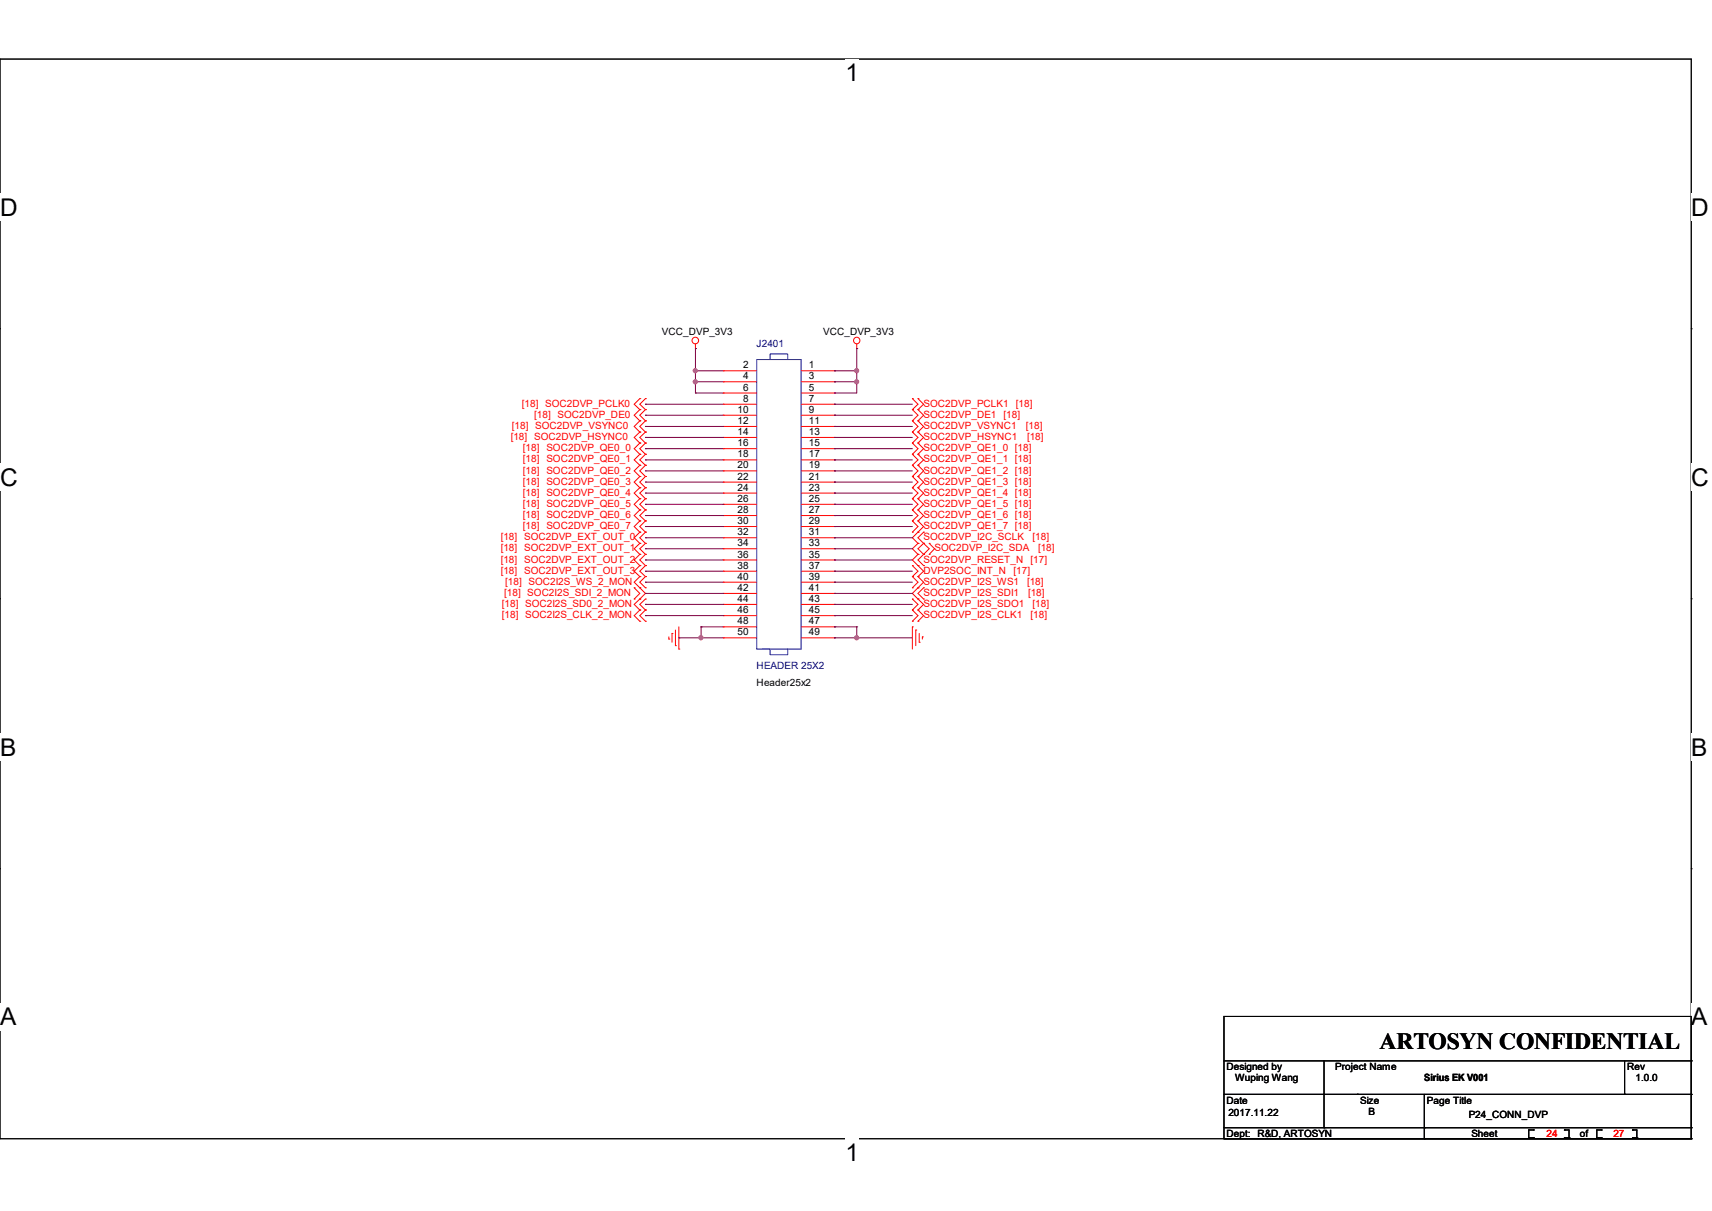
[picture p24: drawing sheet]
<svg xmlns="http://www.w3.org/2000/svg" width="297mm" height="210mm" viewBox="0 0 297 210" stroke-linecap="round" stroke-linejoin="round" font-family="sans-serif">
<defs><g id="words">
<g font-size="4.2">
<text x="146.7" y="14.1">1</text>
<text x="0" y="37.4">D</text>
<text x="293.4" y="37.4">D</text>
<text x="0" y="84.2">C</text>
<text x="293.4" y="84.2">C</text>
<text x="0" y="131">B</text>
<text x="293.4" y="131">B</text>
<text x="0" y="177.8">A</text>
<text x="293.4" y="177.8">A</text>
<text x="146.7" y="201.3">1</text>
</g>
<text font-size="4" x="239.4" y="181.9">ARTOSYN CONFIDENTIAL</text>
<g font-size="1.7">
<text x="114.8" y="58.2">VCC_DVP_3V3</text>
<text x="142.8" y="58.2">VCC_DVP_3V3</text>
<text x="128.9" y="63.9">2</text>
<text x="128.9" y="65.8">4</text>
<text x="140.3" y="63.9">1</text>
<text x="140.3" y="65.8">3</text>
<text x="128" y="71.6">10</text>
<text x="128.9" y="67.7">6</text>
<text x="128.9" y="69.7">8</text>
<text x="140.3" y="67.7">5</text>
<text x="140.3" y="69.7">7</text>
<text x="140.3" y="71.6">9</text>
<text x="128" y="73.5">12</text>
<text x="128" y="75.4">14</text>
<text x="128" y="77.4">16</text>
<text x="140.3" y="73.5">11</text>
<text x="140.3" y="75.4">13</text>
<text x="140.3" y="77.4">15</text>
<text x="128" y="79.3">18</text>
<text x="128" y="81.2">20</text>
<text x="128" y="83.2">22</text>
<text x="140.3" y="79.3">17</text>
<text x="140.3" y="81.2">19</text>
<text x="140.3" y="83.2">21</text>
<text x="128" y="85.1">24</text>
<text x="128" y="87">26</text>
<text x="128" y="89">28</text>
<text x="140.3" y="85.1">23</text>
<text x="140.3" y="87">25</text>
<text x="140.3" y="89">27</text>
<text x="128" y="90.9">30</text>
<text x="128" y="92.8">32</text>
<text x="128" y="94.7">34</text>
<text x="140.3" y="90.9">29</text>
<text x="140.3" y="92.8">31</text>
<text x="140.3" y="94.7">33</text>
<text x="128" y="96.7">36</text>
<text x="128" y="98.6">38</text>
<text x="128" y="100.5">40</text>
<text x="140.3" y="96.7">35</text>
<text x="140.3" y="98.6">37</text>
<text x="140.3" y="100.5">39</text>
<text x="128" y="102.5">42</text>
<text x="128" y="104.4">44</text>
<text x="128" y="106.3">46</text>
<text x="140.3" y="102.5">41</text>
<text x="140.3" y="104.4">43</text>
<text x="140.3" y="106.3">45</text>
<text x="128" y="108.3">48</text>
<text x="128" y="110.2">50</text>
<text x="140.3" y="108.3">47</text>
<text x="140.3" y="110.2">49</text>
<text x="131.3" y="119">Header25x2</text>
<text x="212.8" y="185.6">Designed by</text>
<text x="231.6" y="185.6">Project Name</text>
<text x="282.3" y="185.6">Rev</text>
<text x="212.8" y="191.4">Date</text>
<text x="214.3" y="187.5">Wuping Wang</text>
<text x="236" y="191.4">Size</text>
<text x="247.1" y="187.5">Sirius EK V001</text>
<text x="247.6" y="191.4">Page Title</text>
<text x="283.8" y="187.5">1.0.0</text>
<text x="212.8" y="197.2">Dept: R&amp;D, ARTOSYN</text>
<text x="213.1" y="193.5">2017.11.22</text>
<text x="237.4" y="193.3">B</text>
<text x="254.8" y="193.9">P24_CONN_DVP</text>
<text x="255.3" y="197.2">Sheet</text>
<text x="274.1" y="197.2">of</text>
</g>
<g font-size="1.7" fill="#000080">
<text x="131.3" y="60.1">J2401</text>
<text x="131.3" y="116.1">HEADER 25X2</text>
</g>
<g font-size="1.7" fill="#f00">
<text x="90.5" y="70.5">[18] SOC2DVP_PCLK0</text>
<text x="160.2" y="70.5">SOC2DVP_PCLK1</text>
<text x="176.2" y="70.5">[18]</text>
<text x="88.6" y="76.3">[18] SOC2DVP_HSYNC0</text>
<text x="88.8" y="74.4">[18] SOC2DVP_VSYNC0</text>
<text x="92.7" y="72.5">[18] SOC2DVP_DE0</text>
<text x="160.2" y="72.5">SOC2DVP_DE1</text>
<text x="160.2" y="74.4">SOC2DVP_VSYNC1</text>
<text x="160.2" y="76.3">SOC2DVP_HSYNC1</text>
<text x="174.1" y="72.5">[18]</text>
<text x="178" y="74.4">[18]</text>
<text x="178.2" y="76.3">[18]</text>
<text x="90.7" y="78.3">[18] SOC2DVP_QE0_0</text>
<text x="90.7" y="80.2">[18] SOC2DVP_QE0_1</text>
<text x="90.7" y="82.1">[18] SOC2DVP_QE0_2</text>
<text x="160.2" y="78.3">SOC2DVP_QE1_0 [18]</text>
<text x="160.2" y="80.2">SOC2DVP_QE1_1 [18]</text>
<text x="160.2" y="82.1">SOC2DVP_QE1_2 [18]</text>
<text x="90.7" y="84">[18] SOC2DVP_QE0_3</text>
<text x="90.7" y="86">[18] SOC2DVP_QE0_4</text>
<text x="90.7" y="87.9">[18] SOC2DVP_QE0_5</text>
<text x="90.7" y="89.8">[18] SOC2DVP_QE0_6</text>
<text x="160.2" y="84">SOC2DVP_QE1_3 [18]</text>
<text x="160.2" y="86">SOC2DVP_QE1_4 [18]</text>
<text x="160.2" y="87.9">SOC2DVP_QE1_5 [18]</text>
<text x="160.2" y="89.8">SOC2DVP_QE1_6 [18]</text>
<text x="86.9" y="93.7">[18] SOC2DVP_EXT_OUT_0</text>
<text x="86.9" y="95.6">[18] SOC2DVP_EXT_OUT_1</text>
<text x="90.7" y="91.8">[18] SOC2DVP_QE0_7</text>
<text x="160.2" y="91.8">SOC2DVP_QE1_7 [18]</text>
<text x="160.2" y="93.7">SOC2DVP_I2C_SCLK</text>
<text x="162.1" y="95.6">SOC2DVP_I2C_SDA</text>
<text x="179.1" y="93.7">[18]</text>
<text x="180.1" y="95.6">[18]</text>
<text x="86.9" y="97.6">[18] SOC2DVP_EXT_OUT_2</text>
<text x="86.9" y="99.5">[18] SOC2DVP_EXT_OUT_3</text>
<text x="87.6" y="101.4">[18] SOC2I2S_WS_2_MON</text>
<text x="160.2" y="97.6">SOC2DVP_RESET_N</text>
<text x="160.2" y="99.5">DVP2SOC_INT_N</text>
<text x="160.2" y="101.4">SOC2DVP_I2S_WS1</text>
<text x="175.9" y="99.5">[17]</text>
<text x="178.2" y="101.4">[18]</text>
<text x="178.8" y="97.6">[17]</text>
<text x="87.1" y="105.3">[18] SOC2I2S_SD0_2_MON</text>
<text x="87.1" y="107.2">[18] SOC2I2S_CLK_2_MON</text>
<text x="87.5" y="103.3">[18] SOC2I2S_SDI_2_MON</text>
<text x="160.2" y="107.2">SOC2DVP_I2S_CLK1</text>
<text x="160.2" y="103.3">SOC2DVP_I2S_SDI1</text>
<text x="160.2" y="105.3">SOC2DVP_I2S_SDO1</text>
<text x="178.4" y="103.3">[18]</text>
<text x="178.8" y="107.2">[18]</text>
<text x="179.1" y="105.3">[18]</text>
<text x="268.3" y="197.2">24</text>
<text x="279.9" y="197.2">27</text>
</g>
</g></defs>
<path d="M0 10.2h293.4v187.3h-293.4z" fill="none" stroke="#000" stroke-width=".17"/>
<g fill="#fff">
<path d="M146.7 10.2h2.4v4.8h-2.4z"/>
<path d="M146.7 197.5h2.4v4.7h-2.4z"/>
<path d="M0 33.6h3v4.8h-3z"/>
<path d="M293.4 33.6h3.1v4.8h-3.1z"/>
<path d="M0 80.4h3v4.7h-3z"/>
<path d="M293.4 80.4h3.1v4.7h-3.1z"/>
</g>
<path d="M0 57h.1M293.4 57h.1" fill="none" stroke="#000" stroke-width=".17"/>
<g fill="#fff">
<path d="M0 127.2h2.8v4.8h-2.8z"/>
<path d="M293.4 127.2h2.8v4.8h-2.8z"/>
</g>
<path d="M0 103.8h.1M293.4 103.8h.1" fill="none" stroke="#000" stroke-width=".17"/>
<g fill="#fff">
<path d="M0 174h2.8v4.8h-2.8z"/>
<path d="M293.3 174h2.9v4.8h-2.9z"/>
</g>
<g fill="none" stroke="#000" stroke-width=".17">
<path d="M0 150.7h.1M293.4 150.7h.1M212.3 176.3h81.1v21.2h-81.1zM212.3 184h81.1M212.3 195.6h81.1M212.3 189.8h81.1M212.3 197.5h81.1M229.7 195.6h.1M229.7 184v11.6M235.5 189.8h.1M247.1 195.6h.1M247.1 197.5h.1"/>
<path d="M247.1 189.8v7.7M265.2 197.3h.1M265.2 197.3h.8M266 196h.1M266 197.3h.1M266 196h-.8v1.3M271.4 197.3h.1M271.4 196h.1M271.4 196h.8v1.3M271.4 197.3h.8M272.2 197.3h.1M277 197.3h.1"/>
<path d="M277 197.3h.8M277.8 196h.1M277.8 197.3h.1M277.8 196h-.8v1.3M281.9 189.8h.1M281.9 184v5.8M283.2 197.3h.1M283.2 196h.1M283.2 196h.8v1.3M283.2 197.3h.8M284 197.3h.1M293.4 184h.1"/>
<path d="M293.4 195.6h.1M293.4 189.8h.1M293.4 197.5h.1"/>
</g>
<g fill="none" stroke="#f00" stroke-width=".17">
<path d="M120.6 59.6v.9M148.6 59.6v.9M111 71h.1M111 69.1h.1M111 73h.1M111 74.9h.1M111 76.8h.1M111 78.8h.1M111 69.1l-1 1 1 .9M111 71l-1 1 1 1M111 73l-1 1 1 .9M111 74.9l-1 1 1 .9"/>
<path d="M111 76.8l-1 1 1 1M111 78.8l-1 1 1 .9M112 71h.1M112 69.1h.1M112 73h.1M112 74.9h.1M112 76.8h.1M112 78.8h.1M112 69.1l-1 1 1 .9M112 71l-1 1 1 1M112 73l-1 1 1 .9M112 74.9l-1 1 1 .9"/>
<path d="M112 76.8l-1 1 1 1M112 78.8l-1 1 1 .9M120.6 60.5h.1M125.5 64.3h.1M125.5 66.2h.1M125.5 68.2h.1M125.5 70.1h.1M125.5 72h.1M125.5 74h.1M125.5 75.9h.1M125.5 77.8h.1M125.5 79.8h.1"/>
<path d="M125.5 64.3h5.8M125.5 66.2h5.8M125.5 68.2h5.8M125.5 70.1h5.8M125.5 72h5.8M125.5 74h5.8M125.5 75.9h5.8M125.5 77.8h5.8M125.5 79.8h5.8M139 64.3h5.8M139 66.2h5.8M139 68.2h5.8"/>
<path d="M139 70.1h5.8M139 72h5.8M139 74h5.8M139 75.9h5.8M139 77.8h5.8M139 79.8h5.8M144.8 64.3h.1M144.8 66.2h.1M144.8 68.2h.1M144.8 70.1h.1M144.8 72h.1M144.8 74h.1"/>
<path d="M144.8 75.9h.1M144.8 77.8h.1M144.8 79.8h.1M148.6 60.5h.1M158.3 76.8h.1M158.3 78.8h.1M158.3 69.1h.1M158.3 71h.1M158.3 73h.1M158.3 74.9h.1M158.3 76.8l1 1-1 1M158.3 78.8l1 1-1 .9"/>
<path d="M158.3 69.1l1 1-1 .9M158.3 71l1 1-1 1M158.3 73l1 1-1 .9M158.3 74.9l1 1-1 .9M159.3 76.8h.1M159.3 78.8h.1M159.3 69.1h.1M159.3 71h.1M159.3 73h.1M159.3 74.9h.1M159.3 76.8l.9 1-.9 1M159.3 78.8l.9 1-.9 .9"/>
<path d="M159.3 69.1l.9 1-.9 .9M159.3 71l.9 1-.9 1M159.3 73l.9 1-.9 .9M159.3 74.9l.9 1-.9 .9M111 80.7h.1M111 82.6h.1M111 84.6h.1M111 86.5h.1M111 88.4h.1M111 90.3h.1M111 92.3h.1M111 94.2h.1"/>
<path d="M111 98.1h.1M111 96.1h.1M111 100h.1M111 80.7l-1 1 1 .9M111 82.6l-1 1 1 1M111 84.6l-1 .9 1 1M111 86.5l-1 1 1 .9M111 88.4l-1 1 1 .9M111 90.3l-1 1 1 1M111 92.3l-1 1 1 .9M111 96.1l-1 1 1 1M111 98.1l-1 1 1 .9"/>
<path d="M111 94.2l-1 1 1 .9M111 100l-1 1 2 1.9-1 1M112 80.7h.1M112 82.6h.1M112 84.6h.1M112 86.5h.1M112 88.4h.1M112 90.3h.1M112 92.3h.1M112 94.2h.1M112 98.1h.1M112 96.1h.1"/>
<path d="M112 100h.1M112 80.7l-1 1 1 .9M112 82.6l-1 1 1 1M112 84.6l-1 .9 1 1M112 86.5l-1 1 1 .9M112 88.4l-1 1 1 .9M112 90.3l-1 1 1 1M112 92.3l-1 1 1 .9M112 96.1l-1 1 1 1M112 98.1l-1 1 1 .9M112 94.2l-1 1 1 .9M112 100l-1 1 1 .9"/>
<path d="M125.5 81.7h.1M125.5 83.6h.1M125.5 85.5h.1M125.5 87.5h.1M125.5 89.4h.1M125.5 91.3h.1M125.5 93.3h.1M125.5 95.2h.1M125.5 97.1h.1M125.5 99.1h.1M125.5 81.7h5.8M125.5 83.6h5.8"/>
<path d="M125.5 85.5h5.8M125.5 87.5h5.8M125.5 89.4h5.8M125.5 91.3h5.8M125.5 93.3h5.8M125.5 95.2h5.8M125.5 97.1h5.8M125.5 99.1h5.8M139 81.7h5.8M139 83.6h5.8M139 85.5h5.8M139 87.5h5.8"/>
<path d="M139 89.4h5.8M139 91.3h5.8M139 93.3h5.8M139 95.2h5.8M139 97.1h5.8M139 99.1h5.8M144.8 81.7h.1M144.8 83.6h.1M144.8 85.5h.1M144.8 87.5h.1M144.8 89.4h.1M144.8 91.3h.1"/>
<path d="M144.8 93.3h.1M144.8 95.2h.1M144.8 97.1h.1M144.8 99.1h.1M158.3 80.7h.1M158.3 82.6h.1M158.3 84.6h.1M158.3 86.5h.1M158.3 88.4h.1M158.3 90.3h.1M158.3 92.3h.1M158.3 98.1h.1"/>
<path d="M158.3 100h.1M158.3 80.7l1 1-1 .9M158.3 82.6l1 1-1 1M158.3 84.6l1 .9-1 1M158.3 86.5l1 1-1 .9M158.3 88.4l1 1-1 .9M158.3 90.3l1 1-1 1M158.3 98.1l1 1-1 .9M158.3 100l1 1-1 .9M159.3 80.7h.1M159.3 82.6h.1M159.3 84.6h.1"/>
<path d="M159.3 86.5h.1M159.3 88.4h.1M159.3 90.3h.1M159.3 92.3h.1M159.3 94.2h.1M159.3 96.1h.1M159.3 98.1h.1M159.3 100h.1M159.3 80.7l.9 1-.9 .9M159.3 82.6l.9 1-.9 1M159.3 84.6l.9 .9-.9 1M159.3 86.5l.9 1-.9 .9"/>
<path d="M159.3 88.4l.9 1-.9 .9M159.3 90.3l.9 1-1.9 2 1 .9M159.3 94.2l-1 1 1 .9M159.3 96.1l-1 1 1.9 2-.9 .9M159.3 100l.9 1-1.9 1.9 1 1M160.2 92.3h.1M160.2 94.2h.1M160.2 96.1h.1M160.2 98.1h.1M160.2 92.3l-.9 1 .9 .9M160.2 94.2l-.9 1 .9 .9M160.2 94.2l1 1-1.9 1.9 .9 1"/>
<path d="M161.2 94.2h.1M161.2 96.1h.1M161.2 94.2l.9 1-.9 .9M110 103.9h.1M110 101.9h.1M110 101.9l1 1-1 1M111 101.9h.1M111 103.9h.1M111 105.8h.1M111 107.7h.1M111 103.9l-1 .9 1 1M111 105.8l-1 1 1 .9"/>
<path d="M112 101.9h.1M112 105.8h.1M112 103.9h.1M112 107.7h.1M112 103.9l-1 .9 1 1M112 105.8l-1 1 1 .9M116 110.8h.1M116 110.4v.4M116.6 109.9h.1M116.6 109.9v1.5M117.2 112h.1M117.2 109.3v2.7"/>
<path d="M117.8 112.6h.1M117.8 108.7v3.9M125.5 101h.1M125.5 102.9h.1M125.5 104.8h.1M125.5 106.8h.1M125.5 108.7h.1M125.5 110.6h.1M125.5 101h5.8M125.5 102.9h5.8M125.5 104.8h5.8M125.5 106.8h5.8"/>
<path d="M125.5 108.7h5.8M125.5 110.6h5.8M139 101h5.8M139 102.9h5.8M139 104.8h5.8M139 106.8h5.8M139 108.7h5.8M139 110.6h5.8M144.8 101h.1M144.8 102.9h.1M144.8 104.8h.1M144.8 106.8h.1"/>
<path d="M144.8 108.7h.1M144.8 110.6h.1M158.3 108.7h.1M158.3 105.8h.1M158.3 107.7h.1M158.3 101.9h.1M158.3 103.9h.1M158.3 108.7v3.9M158.3 105.8l1 1-1 .9M158.3 103.9l1 .9-1 1M158.9 109.3h.1M158.9 109.3v2.7"/>
<path d="M159.3 105.8h.1M159.3 107.7h.1M159.3 101.9h.1M159.3 103.9h.1M159.3 105.8l.9 1-.9 .9M159.3 103.9l.9 .9-.9 1M159.5 111.4h.1M159.5 109.9v1.5M160 110.4h.1M160 110.4v.4M160.2 101.9h.1M160.2 103.9h.1"/>
<path d="M160.2 101.9l-.9 1 .9 1"/>
<circle cx="120.6" cy="59.1" r=".57"/>
<circle cx="148.6" cy="59.1" r=".56"/>
</g>
<path d="M131.3 62.4h7.7v50.2h-7.7zM133.6 62.4v-1h3.1v1M132.2 112.6h1.4v.9h3.1v-.9" fill="none" stroke="#00f" stroke-width=".17"/>
<g fill="none" stroke="#800040" stroke-width=".17">
<path d="M112 75.9h.1M112 74h.1M112 72h.1M112 70.1h.1M112 79.8h.1M112 77.8h.1M112 75.9h13.5M112 74h13.5M112 72h13.5M112 70.1h13.5M112 79.8h13.5M112 77.8h13.5"/>
<path d="M120.6 60.5h.1M120.6 64.3h.1M120.6 68.2h.1M120.6 66.2h.1M120.6 60.5v7.7M120.6 64.3h4.9M120.6 68.2h4.9M120.6 66.2h4.9M144.8 77.8h.1M144.8 79.8h.1M144.8 74h.1M144.8 70.1h.1"/>
<path d="M144.8 75.9h.1M144.8 72h.1M144.8 68.2h.1M144.8 66.2h.1M144.8 64.3h.1M144.8 75.9h13.5M144.8 74h13.5M144.8 72h13.5M144.8 70.1h13.5M144.8 79.8h13.5M144.8 77.8h13.5M144.8 64.3h3.8"/>
<path d="M144.8 66.2h3.8M148.6 60.5h.1M148.6 64.3h.1M148.6 66.2h.1M148.6 60.5v7.7h-3.8M112 85.5h.1M112 87.5h.1M112 81.7h.1M112 89.4h.1M112 83.6h.1M112 91.3h.1M112 93.3h.1"/>
<path d="M112 97.1h.1M112 99.1h.1M112 95.2h.1M112 85.5h13.5M112 87.5h13.5M112 81.7h13.5M112 89.4h13.5M112 83.6h13.5M112 91.3h13.5M112 93.3h13.5M112 97.1h13.5M112 99.1h13.5"/>
<path d="M112 95.2h13.5M144.8 89.4h.1M144.8 87.5h.1M144.8 85.5h.1M144.8 91.3h.1M144.8 81.7h.1M144.8 83.6h.1M144.8 95.2h.1M144.8 97.1h.1M144.8 99.1h.1M144.8 93.3h.1M144.8 85.5h13.5"/>
<path d="M144.8 87.5h13.5M144.8 81.7h13.5M144.8 89.4h13.5M144.8 83.6h13.5M144.8 91.3h13.5M144.8 93.3h13.5M144.8 97.1h13.5M144.8 99.1h13.5M144.8 95.2h13.5M112 101h.1M112 102.9h.1M112 106.8h.1"/>
<path d="M112 104.8h.1M112 106.8h13.5M112 101h13.5M112 102.9h13.5M112 104.8h13.5M117.8 110.6h.1M117.8 110.6h7.7M121.6 108.7h.1M121.6 110.6h.1M121.6 108.7h3.9M121.6 108.7v1.9M144.8 106.8h.1"/>
<path d="M144.8 101h.1M144.8 102.9h.1M144.8 104.8h.1M144.8 108.7h.1M144.8 110.6h.1M144.8 106.8h13.5M144.8 101h13.5M144.8 102.9h13.5M144.8 104.8h13.5M144.8 108.7h3.8M144.8 110.6h13.5M148.6 108.7h.1"/>
<path d="M148.6 110.6h.1M148.6 108.7v1.9"/>
</g>
<g fill="#f0f" stroke="#f0f" stroke-width=".17">
<circle cx="121.6" cy="110.6" r=".36"/>
<circle cx="148.6" cy="110.6" r=".36"/>
<circle cx="120.6" cy="64.3" r=".36"/>
<circle cx="120.6" cy="66.2" r=".36"/>
<circle cx="148.6" cy="66.2" r=".36"/>
<circle cx="148.6" cy="64.3" r=".36"/>
</g>
<use href="#words"/>
</svg>
